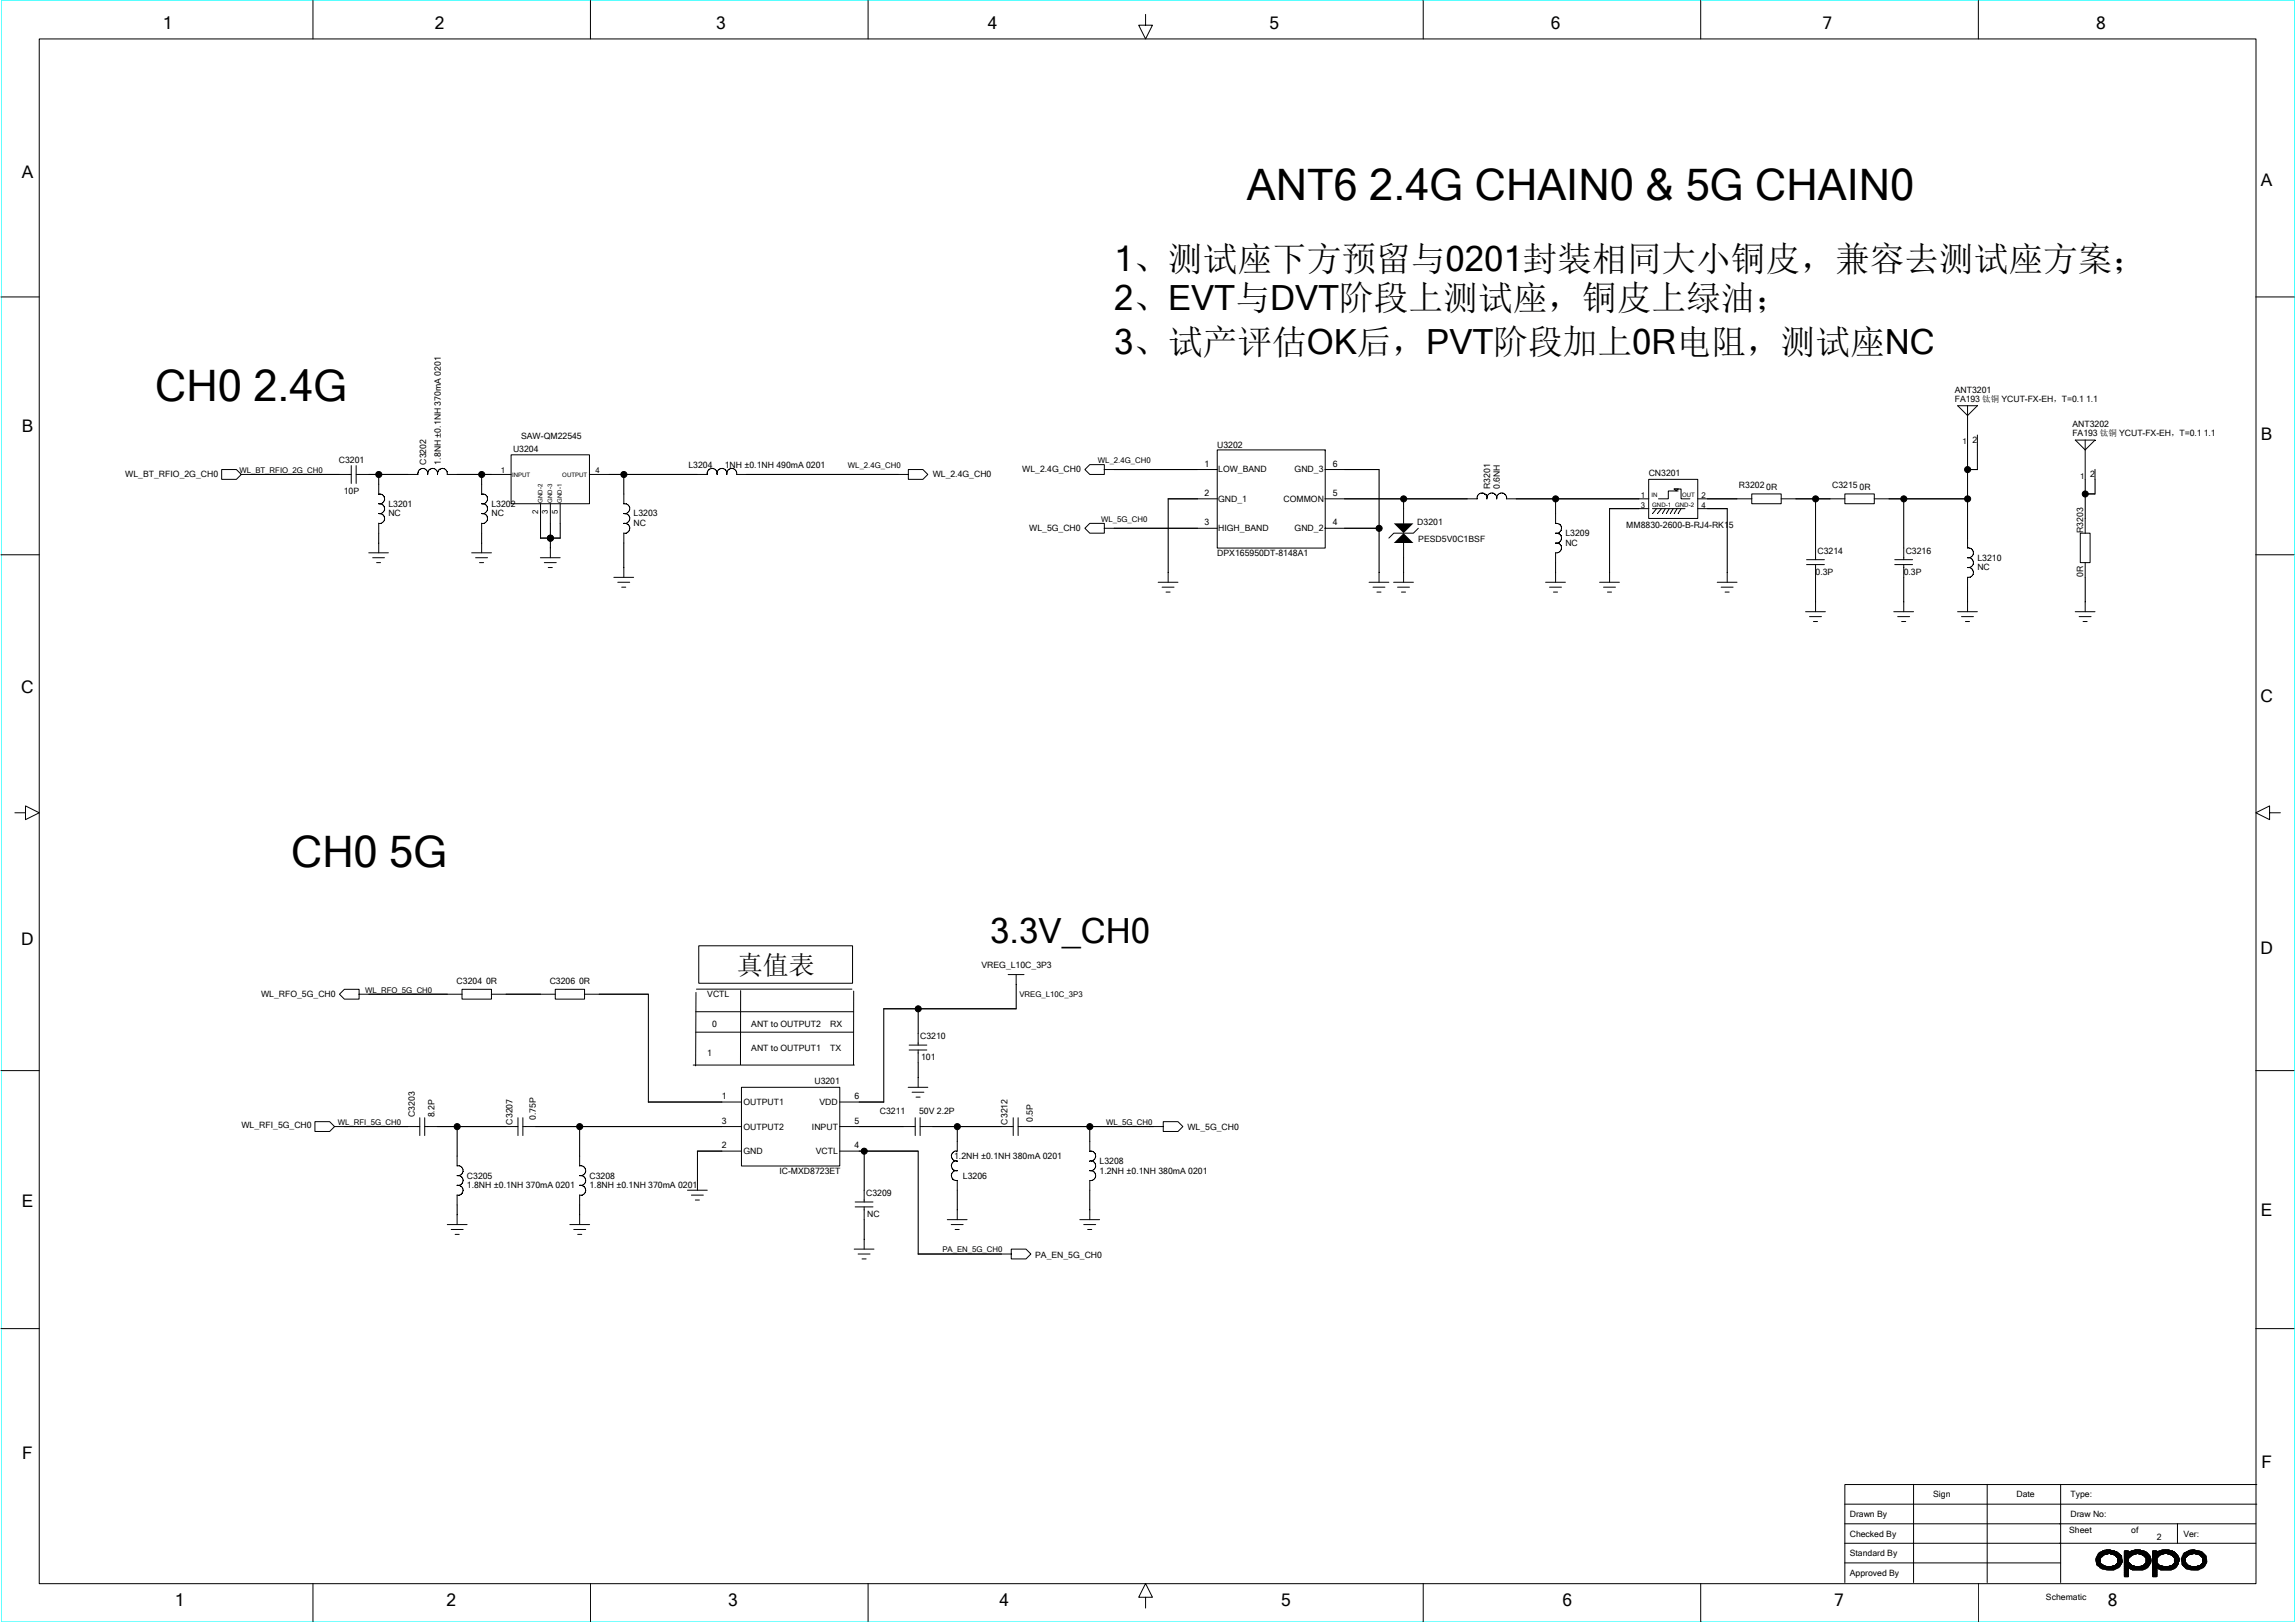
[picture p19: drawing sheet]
<svg xmlns="http://www.w3.org/2000/svg" width="297mm" height="210mm" viewBox="0 0 297 210" stroke-linecap="round" stroke-linejoin="round" font-family="sans-serif">
<defs><g id="words">
<g font-size="5.6">
<text x="161.3" y="25.9">ANT6 2.4G CHAIN0 &amp; 5G CHAIN0</text>
<text x="20.1" y="51.9">CH0 2.4G</text>
<text x="37.7" y="112.2">CH0 5G</text>
</g>
<g font-size="4.5">
<text x="144.1" y="35.1">1、测试座下方预留与0201封装相同大小铜皮，兼容去测试座方案；</text>
<text x="144.1" y="40.1">2、EVT与DVT阶段上测试座，铜皮上绿油；</text>
<text x="144.1" y="45.8">3、试产评估OK后，PVT阶段加上0R电阻，测试座NC</text>
<text x="128.1" y="122">3.3V_CH0</text>
</g>
<text font-size="3.4" x="95.3" y="126">真值表</text>
<g font-size="2.2">
<text x="21.1" y="3.8">1</text>
<text x="56.2" y="3.8">2</text>
<text x="92.7" y="3.8">3</text>
<text x="127.8" y="3.8">4</text>
<text x="164.2" y="3.8">5</text>
<text x="200.6" y="3.8">6</text>
<text x="235.8" y="3.8">7</text>
<text x="271.2" y="3.8">8</text>
<text x="2.8" y="23">A</text>
<text x="292.5" y="24.1">A</text>
<text x="2.8" y="55.8">B</text>
<text x="292.5" y="57">B</text>
<text x="2.7" y="89.7">C</text>
<text x="292.4" y="90.8">C</text>
<text x="2.7" y="122.3">D</text>
<text x="292.4" y="123.5">D</text>
<text x="2.8" y="156.2">E</text>
<text x="292.5" y="157.3">E</text>
<text x="2.9" y="188.8">F</text>
<text x="292.6" y="189.9">F</text>
<text x="22.6" y="207.8">1</text>
<text x="57.8" y="207.8">2</text>
<text x="94.2" y="207.8">3</text>
<text x="129.3" y="207.8">4</text>
<text x="165.7" y="207.8">5</text>
<text x="202.2" y="207.8">6</text>
<text x="237.3" y="207.8">7</text>
<text x="272.7" y="207.8">8</text>
</g>
<g font-size="1.1">
<text x="252.9" y="50.8">ANT3201</text>
<text x="252.9" y="52">FA193 钛铜 YCUT-FX-EH，T=0.1 1.1</text>
<text x="43.8" y="59.9">C3201</text>
<text x="66.4" y="58.5">U3204</text>
<text x="67.4" y="56.8">SAW-QM22545</text>
<text x="157.5" y="58">U3202</text>
<text x="255.2" y="57.3">2</text>
<text x="268.1" y="56.4">FA193 钛铜 YCUT-FX-EH，T=0.1 1.1</text>
<text x="268.1" y="55.3">ANT3202</text>
<text x="16.2" y="61.8">WL_BT_RFIO_2G_CH0</text>
<text x="44.5" y="63.9">10P</text>
<text x="50.2" y="65.6">L3201</text>
<text x="55.1" y="60.1" transform="rotate(-90 55.1 60.1)">C3202</text>
<text x="57" y="60.1" transform="rotate(-90 57 60.1)">1.8NH ±0.1NH 370mA 0201</text>
<text x="63.6" y="65.6">L3202</text>
<text x="89.1" y="60.5">L3204</text>
<text x="93.8" y="60.5">1NH ±0.1NH 490mA 0201</text>
<text x="120.7" y="61.8">WL_2.4G_CH0</text>
<text x="132.2" y="61.1">WL_2.4G_CH0</text>
<text x="155.8" y="60.4">1</text>
<text x="155.8" y="64.2">2</text>
<text x="157.6" y="61.1">LOW_BAND</text>
<text x="157.6" y="64.9">GND_1</text>
<text x="166" y="64.9">COMMON</text>
<text x="167.5" y="61.1">GND_3</text>
<text x="172.4" y="64.2">5</text>
<text x="172.4" y="60.4">6</text>
<text x="192.8" y="63.3" transform="rotate(-90 192.8 63.3)">R3201</text>
<text x="194.1" y="63.3" transform="rotate(-90 194.1 63.3)">0.6NH</text>
<text x="213.3" y="61.6">CN3201</text>
<text x="225" y="63.1">R3202</text>
<text x="228.5" y="63.4">0R</text>
<text x="237" y="63.1">C3215</text>
<text x="240.6" y="63.4">0R</text>
<text x="270.4" y="61.8">2</text>
<text x="50.2" y="66.8">NC</text>
<text x="63.6" y="66.8">NC</text>
<text x="82" y="66.8">L3203</text>
<text x="82" y="68.1">NC</text>
<text x="133.2" y="68.7">WL_5G_CH0</text>
<text x="155.8" y="68">3</text>
<text x="157.5" y="71.9">DPX165950DT-8148A1</text>
<text x="157.6" y="68.7">HIGH_BAND</text>
<text x="167.5" y="68.7">GND_2</text>
<text x="172.4" y="68">4</text>
<text x="183.4" y="68">D3201</text>
<text x="183.5" y="70.1">PESD5V0C1BSF</text>
<text x="202.5" y="69.4">L3209</text>
<text x="202.5" y="70.6">NC</text>
<text x="210.4" y="68.3">MM8830-2600-B-RJ4-RK15</text>
<text x="235.1" y="71.6">C3214</text>
<text x="246.5" y="71.6">C3216</text>
<text x="269.5" y="69" transform="rotate(-90 269.5 69)">R3203</text>
<text x="234.9" y="74.4">0.3P</text>
<text x="246.3" y="74.4">0.3P</text>
<text x="255.8" y="72.5">L3210</text>
<text x="255.8" y="73.8">NC</text>
<text x="269.5" y="74.7" transform="rotate(-90 269.5 74.7)">0R</text>
<text x="127" y="125.2">VREG_L10C_3P3</text>
<text x="33.8" y="129">WL_RFO_5G_CH0</text>
<text x="59.1" y="127.3">C3204</text>
<text x="62.9" y="127.3">0R</text>
<text x="71.1" y="127.3">C3206 0R</text>
<text x="91.5" y="129">VCTL</text>
<text x="91.5" y="136.6">1</text>
<text x="92.1" y="132.8">0</text>
<text x="97.2" y="132.8">ANT to OUTPUT2</text>
<text x="97.2" y="136">ANT to OUTPUT1</text>
<text x="107.4" y="132.8">RX</text>
<text x="107.4" y="136">TX</text>
<text x="119" y="134.5">C3210</text>
<text x="119.2" y="137.1">101</text>
<text x="93.4" y="142.2">1</text>
<text x="96.2" y="143">OUTPUT1</text>
<text x="105.4" y="140.2">U3201</text>
<text x="106" y="143">VDD</text>
<text x="110.5" y="142.2">6</text>
<text x="31.2" y="145.9">WL_RFI_5G_CH0</text>
<text x="53.7" y="144.6" transform="rotate(-90 53.7 144.6)">C3203</text>
<text x="56.2" y="144.6" transform="rotate(-90 56.2 144.6)">8.2P</text>
<text x="66.3" y="145.5" transform="rotate(-90 66.3 145.5)">C3207</text>
<text x="69.3" y="144.9" transform="rotate(-90 69.3 144.9)">0.75P</text>
<text x="93.4" y="148.6">2</text>
<text x="93.4" y="145.4">3</text>
<text x="96.2" y="146.1">OUTPUT2</text>
<text x="96.2" y="149.3">GND</text>
<text x="105" y="146.1">INPUT</text>
<text x="105.5" y="149.3">VCTL</text>
<text x="110.5" y="145.4">5</text>
<text x="110.5" y="148.6">4</text>
<text x="113.8" y="144.1">C3211</text>
<text x="118.9" y="144.1">50V 2.2P</text>
<text x="123.4" y="150">1.2NH ±0.1NH 380mA 0201</text>
<text x="130.4" y="145.5" transform="rotate(-90 130.4 145.5)">C3212</text>
<text x="133.6" y="145.2" transform="rotate(-90 133.6 145.2)">0.5P</text>
<text x="153.6" y="146.1">WL_5G_CH0</text>
<text x="60.4" y="152.5">C3205</text>
<text x="60.4" y="153.8">1.8NH ±0.1NH 370mA 0201</text>
<text x="76.3" y="153.8">1.8NH ±0.1NH 370mA 0201</text>
<text x="76.3" y="152.5">C3208</text>
<text x="100.8" y="151.9">IC-MXD8723ET</text>
<text x="112.1" y="154.8">C3209</text>
<text x="124.6" y="152.5">L3206</text>
<text x="142.3" y="150.6">L3208</text>
<text x="142.3" y="151.8">1.2NH ±0.1NH 380mA 0201</text>
<text x="112.2" y="157.4">NC</text>
<text x="133.9" y="162.8">PA_EN_5G_CH0</text>
<text x="239.3" y="196.3">Drawn By</text>
<text x="250.1" y="193.7">Sign</text>
<text x="260.9" y="193.7">Date</text>
<text x="267.9" y="193.7">Type:</text>
<text x="267.9" y="196.3">Draw No:</text>
<text x="239.3" y="198.8">Checked By</text>
<text x="239.3" y="201.3">Standard By</text>
<text x="239.3" y="203.9">Approved By</text>
<text x="267.7" y="198.3">Sheet</text>
<text x="275.7" y="198.3">of</text>
<text x="279" y="199.2">2</text>
<text x="282.5" y="198.8">Ver:</text>
<text x="264.7" y="207">Schematic</text>
</g>
<g font-size="1">
<text x="142" y="59.9">WL_2.4G_CH0</text>
<text x="253.9" y="57.5">1</text>
<text x="31" y="61.2">WL_BT_RFIO_2G_CH0</text>
<text x="64.8" y="61.2">1</text>
<text x="77" y="61.2">4</text>
<text x="109.7" y="60.5">WL_2.4G_CH0</text>
<text x="212.3" y="65.7">3</text>
<text x="212.3" y="64.5">1</text>
<text x="220.1" y="64.5">2</text>
<text x="220.1" y="65.7">4</text>
<text x="269.1" y="61.9">1</text>
<text x="69.6" y="66.5" transform="rotate(-90 69.6 66.5)">2</text>
<text x="70.9" y="66.5" transform="rotate(-90 70.9 66.5)">3</text>
<text x="72.2" y="66.5" transform="rotate(-90 72.2 66.5)">5</text>
<text x="142.4" y="67.5">WL_5G_CH0</text>
<text x="47.2" y="128.4">WL_RFO_5G_CH0</text>
<text x="131.9" y="129.1">VREG_L10C_3P3</text>
<text x="43.7" y="145.5">WL_RFI_5G_CH0</text>
<text x="143.1" y="145.5">WL_5G_CH0</text>
<text x="121.9" y="162">PA_EN_5G_CH0</text>
</g>
<g font-size=".8">
<text x="66.2" y="61.7">INPUT</text>
<text x="70.2" y="65" transform="rotate(-90 70.2 65)">GND-2</text>
<text x="71.4" y="65" transform="rotate(-90 71.4 65)">GND-3</text>
<text x="72.7" y="65" transform="rotate(-90 72.7 65)">GND-1</text>
<text x="72.7" y="61.7">OUTPUT</text>
<text x="213.7" y="64.3">IN</text>
<text x="213.8" y="65.6">GND-1 GND-2</text>
<text x="217.6" y="64.3">OUT</text>
</g>
</g></defs>
<path d="M.1 0h296.8v209.8h-296.8z" fill="none" stroke="#0ff" stroke-width=".13"/>
<g fill="none" stroke="#000" stroke-width=".13">
<path d="M5.1 5h286.8v199.9h-286.8zM40.5 .1v4.9M76.4 .1v4.9M112.3 .1v4.9M148.2 1.9v1.4h.9l-.9 1.7-.9-1.7h.9M184.1 .1v4.9M220 .1v4.9M255.9 .1v4.9M.1 38.4h5M291.8 38.4h5M66.1 58.8h10.2v6.4h-10.2zM157.5 58.2h13.9v12.7h-13.9z"/>
<path d="M171.4 58.2h.1M253.3 52.5h2.5l-1.3 1.3-1.2-1.3M254.5 52.5v18.4a.63 .63 0 0 1 .8 .5 .63 .63 0 0 1-.6 .8M255.8 56.3v4.5M268.5 56.9h2.5l-1.2 1.3zM269.8 56.9v12.1M.1 71.8h5M28.7 60.7h1.9l.6 .7-.6 .6h-1.9zM31.2 61.4h14.2M45.4 60.2v2.3M46.1 61.4h8M46.1 60.2v2.3"/>
<path d="M47.7 71.5h2.5M48.2 72.2h1.5M48.7 72.8h.5M49 63.9a.65 .65 0 0 1 .7 .5 .65 .65 0 0 1-.5 .8M49 65.2h.1M49 66.4h.1M49 67.7v3.8M49 66.4a.65 .65 0 0 1 .8 .7 .65 .65 0 0 1-.8 .6M49 61.4v2.5M49 65.2a.65 .65 0 0 1 .7 .5 .65 .65 0 0 1-.5 .8M55.3 61.4a.65 .65 0 0 0-.6-.8 .65 .65 0 0 0-.6 .8M56.6 61.4a.65 .65 0 0 0-.7-.8 .65 .65 0 0 0-.6 .8"/>
<path d="M57.8 61.4h8.3M57.9 61.2v.2M57.9 61.2a.65 .65 0 0 0-.8-.6 .65 .65 0 0 0-.5 .8M61 71.5h2.6M61.5 72.2h1.6M62 72.8h.6M62.3 63.9a.65 .65 0 0 1 .8 .6 .65 .65 0 0 1-.8 .7M62.3 65.2a.65 .65 0 0 1 .8 .6 .65 .65 0 0 1-.8 .6M62.3 66.4a.65 .65 0 0 1 .8 .7 .65 .65 0 0 1-.8 .6M62.3 61.4v2.5M62.3 67.7v3.8M69.9 69.6h2.6"/>
<path d="M69.9 72.2h2.6M69.9 65.2v4.4M70.4 72.8h1.6M70.9 73.4h.6M71.2 65.2v7M72.5 65.2v4.4M76.2 61.4h15.3M79.4 74.7h2.6M79.9 75.3h1.6M80.4 76h.6M80.7 65.2h.3a.62 .62 0 0 1 .5 .5M80.7 61.4v3.8"/>
<path d="M80.7 69v5.7M81.5 65.7a.67 .67 0 0 1-.8 .7l.3 .1a.62 .62 0 0 1 .5 .5M81.5 66.9a.67 .67 0 0 1-.8 .8 .65 .65 0 0 1 .8 .6 .65 .65 0 0 1-.8 .7M92.8 61.2v.2a.64 .64 0 0 1 .5-.8 .64 .64 0 0 1 .7 .6M92.8 61.2a.64 .64 0 0 0-.8-.6 .64 .64 0 0 0-.5 .8M94 61.2v.2a.64 .64 0 0 1 .6-.8 .64 .64 0 0 1 .7 .6M95.3 61.4h22.2M95.3 61.2v.2M117.5 60.7h1.9l.6 .7-.6 .6h-1.9zM141 67.7h1.9v1.3h-1.9l-.6-.7zM141 60.1h1.9v1.3h-1.9l-.6-.7zM142.9 68.3h14.6"/>
<path d="M142.9 60.7h14.6M149.8 75.3h2.6M150.3 76h1.6M150.9 76.6h.5M151.1 64.5h6.4M151.1 64.5v10.8M171.4 60.7h7v14.6M171.4 68.3h7M171.4 64.5h19.7M177.1 75.3h2.6M177.6 76h1.6M178.1 76.6h.6"/>
<path d="M180.3 75.3h2.6M180.8 76h1.5M181.3 76.6h.5M181.6 64.5v3.2M181.6 70.2v5.1M183.5 68.3l-.6 .7h-2.6l-.6 .6M192.4 64.5v.1M192.4 64.4a.65 .65 0 0 0-.8-.6 .65 .65 0 0 0-.5 .8M193.6 64.5v.1M193.6 64.5a.65 .65 0 0 1 .7-.7 .65 .65 0 0 1 .6 .7M193.7 64.4a.65 .65 0 0 0-.8-.6 .65 .65 0 0 0-.5 .7M194.9 64.5h18.4"/>
<path d="M200 75.3h2.5M200.5 76h1.5M201 76.6h.5M201.2 64.5v3.2a.64 .64 0 0 1 .8 .6 .64 .64 0 0 1-.6 .7M201.3 69h-.1a.68 .68 0 0 1 .8 .5M201.3 70.3h-.1a.68 .68 0 0 1 .8 .5M201.5 71.5h-.3v3.8M202 69.5a.7 .7 0 0 1-.6 .8M202 70.7a.66 .66 0 0 1-.6 .8M206.9 75.3h2.6M207.5 76h1.5M208 76.6h.5"/>
<path d="M213.3 62h6.3v5.1h-6.3zM213.3 65.8h-5.1v9.5M213.8 65.8h4.2M214.3 65.8l-.5 .6M214.9 65.8l-.5 .6M215.5 65.8l-.4 .6M216 65.8l-.4 .6M216.5 65.8l-.4 .6M216.6 63.3h.5l-.3 .2zM216.6 63.3h.9v1.2h1.1M217 65.8l-.4 .6M217.1 63.5h-1.3v1h-1.2"/>
<path d="M217.5 65.8l-.4 .6M219.6 65.8h3.9v9.5M219.6 64.5h7M222.2 75.3h2.5M222.7 76h1.5M223.2 76.6h.5M226.6 63.9h3.8v1.3h-3.8zM230.4 64.5h8.3M233.6 79.1h2.6M233.7 73h2.3M233.7 72.4h2.3M234.1 79.8h1.5"/>
<path d="M234.9 64.5v7.9M234.9 73v6.1M238.7 63.9h3.8v1.3h-3.8zM242.5 64.5h12M245 79.1h2.6M245.1 73h2.3M245.1 72.4h2.3M245.5 79.8h1.6M246.3 73v6.1M246.3 64.5v7.9M253.3 79.1h2.5M253.8 79.8h1.5"/>
<path d="M254.5 60.7h1.3M254.5 72.2a.64 .64 0 0 1 .8 .5 .64 .64 0 0 1-.6 .7M254.5 73.4a.64 .64 0 0 1 .8 .6 .64 .64 0 0 1-.6 .7M254.5 74.7v4.4M254.5 74.7h.2M268.5 79.1h2.5M269 79.8h1.5M269.1 69h1.3v3.8h-1.3zM269.8 72.8v6.3M271 60.7v3.2h-1.3M291.8 71.8h5M234.6 80.4h.5"/>
<path d="M246 80.4h.5M254.3 80.4h.5M269.5 80.4h.5M1.9 105.2h1.4v-.9l1.8 .9-1.8 .8v-.8M293.6 105.2v-.9l-1.8 .9 1.8 .8v-.8h1.4M.1 138.5h5M44.6 128h1.9v1.3h-1.9l-.7-.7zM46.4 128.6h13.4M59.8 128h3.8v1.3h-3.8zM63.6 128.6h8.3M71.8 128h3.8v1.3h-3.8zM75.6 128.6h8.3v14"/>
<path d="M89.7 137.8h20.8M90 133.5h20.4M90 130.9h20.4M90 128.4v9.5M90.1 128h20.1M90.4 122.4h19.9v4.8h-19.9zM95.8 128.2v9.5M110.4 128.2v9.6M117.6 135.8h2.3M117.6 135.2h2.3M118.8 135.8v4.9M118.8 130.5v4.7"/>
<path d="M130.4 126.1h2.1M131.5 126.1v4.4M131.5 130.5h-17.2v12.1M291.8 138.5h5M40.7 145.1h1.9l.7 .7-.7 .6h-1.9zM43.3 145.8h11M54.3 144.6v2.3M54.9 145.8h12.1M54.9 144.6v2.3M57.9 158.4h2.5M58.4 159.1h1.5M58.9 159.7h.5"/>
<path d="M59.1 145.8v5.1l.1-.1a.66 .66 0 0 1 .7 .5M59.1 154.6v3.8M59.2 153.4h-.1a.68 .68 0 0 1 .8 .5M59.3 152.1h-.2h.1a.66 .66 0 0 1 .7 .5M59.9 151.3v.2a.64 .64 0 0 1-.6 .6M59.9 152.6v.2a.64 .64 0 0 1-.6 .6M59.9 153.8v.4a.61 .61 0 0 1-.8 .4M67 144.6v2.3M67.6 144.6v2.3M73.7 158.4h2.6M74.2 159.1h1.6M74.7 159.7h.6"/>
<path d="M75 153.4a.65 .65 0 0 1 .8 .6 .65 .65 0 0 1-.8 .6M75 145.8v5.1a.63 .63 0 0 1 .8 .5 .63 .63 0 0 1-.6 .7M75 154.6v3.8M75.2 152.1h-.2a.64 .64 0 0 1 .8 .6 .64 .64 0 0 1-.8 .7M88.9 154h2.6M89.4 154.6h1.6M90 155.3h.5M90.2 148.9v5.1M95.9 140.7h12.7v10.2h-12.7zM95.9 145.8h-28.3M95.9 142.6h-12M95.9 148.9h-5.7"/>
<path d="M108.6 145.8h9.8M108.6 148.9h10.2v13.4M108.6 142.6h5.7M110.6 156.1h2.3M110.6 155.5h2.3M111.8 156.1v5.5M111.8 148.9v6.6M117.5 140.7h2.5M118 141.3h1.5M118.4 144.6v2.3M118.5 141.9h.5M119 145.8h12.1"/>
<path d="M119 144.6v2.3M122.6 157.8h2.5M123.1 158.4h1.5M123.6 159.1h.5M123.8 145.8v3.1a.64 .64 0 0 0-.7 .7 .64 .64 0 0 0 .8 .6M123.8 152.7v5.1M123.8 151.5a.65 .65 0 0 0-.7 .6 .65 .65 0 0 0 .8 .6M123.8 150.2a.65 .65 0 0 0-.7 .6 .65 .65 0 0 0 .8 .7M131.1 144.6v2.3M131.7 145.8h18.8M131.7 144.6v2.3M139.7 157.8h2.6"/>
<path d="M140.2 158.4h1.5M140.7 159.1h.5M141 145.8v3.1a.63 .63 0 0 1 .7 .6 .63 .63 0 0 1-.5 .7M141.2 152.7h-.2v5.1M141.2 151.5h-.2a.64 .64 0 0 1 .7 .5 .64 .64 0 0 1-.5 .7M141.2 150.2h-.2a.64 .64 0 0 1 .7 .5 .64 .64 0 0 1-.5 .8M150.5 145.1h1.9l.6 .7-.6 .6h-1.9zM.1 171.9h5M110.5 161.6h2.6M111 162.2h1.6M111.5 162.9h.6M118.8 162.2h12"/>
<path d="M130.8 161.6h1.9l.7 .6-.7 .7h-1.9zM291.8 171.9h5M238.7 194.6h53.3M247.6 192v12.7M257.1 192v12.7M266.6 192v12.7M281.7 197.1v2.6M291.8 199.7h-53.1M291.8 197.1h-53.1M292 192.1h-53.3v12.6M40.5 204.9v4.9M76.4 204.9v4.9"/>
<path d="M112.3 204.9v4.9M148.2 206.7h.9l-.9-1.8-.9 1.8h.9v1.3M184.1 204.9v4.9M220 204.9v4.9M238.7 202.2h27.9M255.9 204.9v4.9M271.1 201.6h.7M271.1 201.7h.6M271.1 201.8h.6M271.1 202h.6M271.1 202.1h.6M271.3 201.3h.8"/>
<path d="M271.3 202.3h.6M271.3 202.5h.8M271.3 202.2h.4M271.3 201.4v1.1M271.4 202.6h.8M271.4 202.5v-1.3v1.4h.7M271.5 202.2v.4h.8M271.5 200.9a2.21 2.21 0 0 1 3 .4l.1 .8-.4 .6-.8 .4h-.6l-.9-.1-.6-.5-.1-.8zM271.5 201v1.6v-1.5v.1M271.7 201.6l.5-.4 .6-.3 .8 .3 .4 .4v.6l-.4 .4-.8 .1-.6-.1-.5-.4zM271.7 200.9v1.8M271.7 200.8h2.2"/>
<path d="M271.8 200.8v.7M271.8 202.3v.5M271.9 202.5v.5h1.9M271.9 200.8v.6h-.6M272.1 202.4v.6M272.1 200.7v.5M272.1 200.7h1.4M272.2 200.7v.5h-.8M272.3 202.6v.4M272.3 200.7v.4M272.3 200.6h.8M272.4 202.7v.4"/>
<path d="M272.4 200.7v.4M272.5 203.1h1.1M272.6 202.7v.4M272.6 200.5v.6M272.7 202.7v.4M272.7 200.5v.6h-1.3M272.8 202.7v.4M272.8 200.5v.4M272.9 202.7v.4M272.9 200.5v.4M273.1 202.7v.4M273.1 200.5v.6h1.1"/>
<path d="M273.2 202.7v.4M273.2 200.7v.4M273.3 202.6v.5M273.3 200.7v.4M273.4 202.6h.9M273.4 202.6v.5M273.4 200.7v.4M273.4 201.2h1M273.6 202.6v.4M273.6 200.7v.5M273.7 200.8v.5h.8M273.7 202.4v.6h-1.5v-.4"/>
<path d="M273.8 200.8v.6h.7M273.8 202.3v.5M273.9 201.8h.7M273.9 202h.7M273.9 202.1h.7M273.9 202.2h.6M273.9 201.7h.6M274 202.2v.6M274 200.8v.8h.5M274 200.9h-2.5M274.1 200.9v1.9h-2.5M274.2 201v1.7h-2.6"/>
<path d="M274.3 201.2v1.3h-.6M274.5 201.3v1h-.7M274.8 200.8h2.8M274.8 200.9h3M274.8 203h.6M274.8 203.1h.6M274.8 200.7h.6M274.8 203.2h.6M274.8 203.3h.6M274.8 203.5h.6M274.8 203.6h.6M274.8 203.7h.6"/>
<path d="M274.8 203.9h.6M274.8 201.2h1.2M274.8 202.6h1.1M274.8 202.5h.9M274.8 202.3h.8M274.8 202.2h.7M274.8 201.6h.6M274.8 201.7h.6M274.8 201.8h.6M274.8 202h.6M274.8 202.1h.6M274.8 200.7h.6v.2v-.1h.1a2.27 2.27 0 0 1 2.3 .1 1.03 1.03 0 0 1 .2 1.6l-.2 .3-.5 .3h-1.4l-.5-.3v1.2h-.6z"/>
<path d="M274.8 200.7v3.3M275 200.7v3.3M275.1 200.7v3.3M275.2 200.7v3.3M275.4 201.6l.5-.4 .6-.3 .8 .3 .3 .4v.6l-.3 .4-.8 .1-.6-.1-.5-.4zM275.4 200.7v3.3h-.6M275.5 200.8v.8M275.5 202.2v.6M275.6 200.8v.6h-.8M275.6 202.3v.7h2M275.7 200.7h1.7M275.7 200.7v.6h-.9"/>
<path d="M275.7 202.4v.6M275.9 200.7v.5M275.9 202.6v.5h1.4v-.5M276 200.7v.4M276 202.6v.5M276.1 202.6v.5M276.1 200.5v.6M276.2 200.6h.7M276.2 202.7v.4M276.2 200.5v.6h-1.4M276.4 202.7v.4M276.4 200.5v.6"/>
<path d="M276.5 202.7v.4M276.5 200.5v.4M276.6 202.7v.4M276.6 200.5v.6M276.7 201.1h1.2M276.8 202.7v.4M276.8 200.5v.6M276.9 202.7v.4M276.9 200.5v.6M277 202.6v.5M277 200.7v.4M277.1 201.2h.9v1.4"/>
<path d="M277.1 202.6h.8M277.1 202.6v.5M277.1 200.7v.4M277.3 200.7v.5M277.4 202.5h.6M277.4 202.4v.6M277.4 200.7v.6h.7v1h-.6M277.5 202.3v.7M277.5 200.8v.6h.6M277.6 202.2h.7M277.6 201.7h.7M277.6 201.8h.7"/>
<path d="M277.6 202.1h.7M277.6 202.2v.6M277.6 200.8v.8h.5M277.8 200.9v1.9h-3M277.9 201v1.7h-3.1M278.3 201.8v.2h-.7M278.5 203h.5M278.5 203.1h.5M278.5 203.2h.5M278.5 203.3h.5M278.5 203.5h.5M278.5 203.6h.5"/>
<path d="M278.5 203.7h.5M278.5 203.9h.5M278.5 200.9h3M278.5 200.8h2.8M278.5 200.7h.5M278.5 201.2h1M278.5 202.6h1M278.5 202.5h.8M278.5 202.3h.7M278.5 202.2h.5M278.5 201.6h.5M278.5 201.7h.5"/>
<path d="M278.5 201.8h.5M278.5 202h.5M278.5 202.1h.5M278.5 200.7h.5v.2v-.1h.2a2.17 2.17 0 0 1 2.4 .3l.1 .2a.49 .49 0 0 1 .1 .8v.2a1.37 1.37 0 0 1-.9 .8h-1.4l-.5-.3v1.2h-.5zM278.5 200.7v3.3M278.7 200.7v3.3M278.8 200.7v3.3M278.9 200.7v3.3M279 200.7v3.3h-.5M279.2 202.3v.5M279.2 200.8v.6h-.7M279.3 202.4v.6h2"/>
<path d="M279.3 200.7v.6h-.8M279.4 200.7h1.7M279.4 202.6v.4M279.4 200.7v.5M279.4 201.2l.8-.3 .7 .3 .4 .4v.6l-.4 .4-.7 .1-.8-.1-.4-.4v-.6zM279.5 202.6v.5M279.5 200.7v.4M279.7 202.6v.5M279.7 200.5v.6M279.8 202.6v.5M279.8 200.5v.6h-1.3M279.9 202.7v.4"/>
<path d="M279.9 200.5v.6M280.1 202.7v.4M280.1 200.5v.4M280.2 202.7v.4M280.2 200.5v.4M280.3 202.7v.4M280.3 200.5v.4M280.4 201.1h1.2M280.4 202.7v.4M280.4 200.5v.6M280.6 202.7v.4M280.6 200.5v.6"/>
<path d="M280.7 202.6v.5M280.7 200.5v.6M280.8 201.2h.9v1.4M280.8 202.6v.5M280.8 200.7v.4M280.8 202.6h.8M280.9 202.6v.5h-1.4M280.9 200.7v.5M281 202.5h.7M281.1 202.4v.6M281.1 200.7v.6h.7v1h-.6M281.2 202.3v.7"/>
<path d="M281.2 200.8v.6h.6M281.3 201.6h.7M281.3 201.7h.7M281.3 201.8h.7M281.3 202h.7M281.3 202.2h.6M281.3 202.1h.5M281.3 200.8v2M281.4 200.9v1.9h-2.9M281.6 201v1.7h-3.1M282.2 201.7h.5M282.2 201.8h.5"/>
<path d="M282.2 202h.5M282.3 201.6h.4M282.3 202.3h.6M282.3 202.2h.4M282.3 201.3v1.2h.7M282.3 202.1h.4M282.4 201.2h.8M282.5 201v1.6h.7M282.6 200.9h2.4M282.6 200.9v1.8h2.5v-1.7M282.6 200.9a2.03 2.03 0 0 1 2.8 .4l.1 .8-.4 .6-.8 .4-1.5-.1-.5-.5-.1-.8zM282.7 201.6l.4-.4 .7-.3 .8 .3 .4 .4v.6a1.52 1.52 0 0 1-2.3 0z"/>
<path d="M282.7 200.9v1.9h2.3M282.8 200.8h2.1M282.8 202.2v.8h1.8v-.4M282.8 200.8v.6h-.5M283 202.3v.7M283 200.8v.5h-.6M283.1 200.7h1.2M283.1 202.4v.6M283.1 200.7v.5M283.2 202.6v.4M283.2 200.7v.4M283.3 200.6h.7"/>
<path d="M283.3 202.6v.5M283.3 200.7v.4M283.5 200.7v.4M283.6 202.7v.4M283.6 200.5v.6h-1M283.7 202.7v.4M283.7 200.5v.6M283.8 202.7v.4M283.8 200.5v.4M284 202.7v.4M284 200.5v.6M284.1 201.1h1"/>
<path d="M284.1 200.7v.4M284.1 202.7v.4M284.2 200.7v.4M284.2 202.7v.4M284.3 200.7v.4M284.3 202.6v.5M284.5 200.7v.4M284.5 202.6v.5h-1v-.4M284.6 201.2h.6v1.4h-.9M284.6 200.7v.5M284.7 202.5h.5M284.7 200.8v.5h.7v1h-.6"/>
<path d="M284.7 202.4v.6M284.9 200.8v.6h.5M284.9 202.3v.5M285 201.8h.5M285 202h.5M285 202.1h.5M285 202.2h.4M285 201.6h.4M285 201.7h.4M285 200.9v1.9"/>
<circle cx="49" cy="61.4" r=".39"/>
<circle cx="62.3" cy="61.4" r=".39"/>
<circle cx="71.2" cy="69.6" r=".39"/>
<circle cx="80.7" cy="61.4" r=".39"/>
<circle cx="178.4" cy="68.4" r=".39"/>
<circle cx="181.6" cy="64.5" r=".39"/>
<circle cx="201.3" cy="64.5" r=".39"/>
<circle cx="234.9" cy="64.5" r=".39"/>
<circle cx="246.3" cy="64.5" r=".39"/>
<circle cx="254.6" cy="64.5" r=".39"/>
<circle cx="254.6" cy="60.8" r=".39"/>
<circle cx="269.8" cy="63.9" r=".39"/>
<circle cx="118.8" cy="130.5" r=".39"/>
<circle cx="59.1" cy="145.8" r=".39"/>
<circle cx="75" cy="145.8" r=".39"/>
<circle cx="111.8" cy="148.9" r=".39"/>
<circle cx="123.9" cy="145.8" r=".39"/>
<circle cx="141" cy="145.8" r=".39"/>
</g>
<g fill="#000">
<path d="M47.7 61.4h1.3zM49 69v1.3zM49 61.4v1.2zM62.3 69v1.3zM62.3 61.4h1.3zM62.3 61.4v1.2zM69.9 67.7v1.9zM69.9 69.6h1.3zM71.2 69.6v1.3zM71.2 67.7v1.9zM71.2 69.6h1.3zM72.5 67.7v1.9z"/>
<path d="M78.8 61.4h1.9zM181.6 72.2v1.9zM181.6 64.5v1.3zM201.2 72.8v1.3zM201.2 64.5v1.9zM234.9 64.5h1.9zM244.4 64.5h1.9zM254.5 76v1.9zM254.5 60.7h1.3zM269.8 63.9h1.2zM269.8 62v1.9zM271 62v1.9z"/>
<path d="M118.8 137.5v1.9zM59.1 155.9v1.3zM75 155.9v1.3zM111.2 148.9h.6zM123.8 145.8v1.9zM141 145.8v1.9z"/>
</g>
<g fill="#000">
<path d="M180.3 67.7h2.6l-1.3 1.3zM181.6 69l1.3 1.3h-2.6z"/>
<circle cx="49" cy="61.4" r=".4"/>
<circle cx="62.3" cy="61.4" r=".4"/>
<circle cx="71.2" cy="69.6" r=".4"/>
<circle cx="80.7" cy="61.4" r=".4"/>
<circle cx="178.4" cy="68.3" r=".4"/>
<circle cx="181.6" cy="64.5" r=".4"/>
<circle cx="201.3" cy="64.5" r=".4"/>
<circle cx="234.9" cy="64.5" r=".4"/>
<circle cx="246.3" cy="64.5" r=".4"/>
<circle cx="254.5" cy="60.7" r=".4"/>
<circle cx="254.5" cy="64.5" r=".4"/>
<circle cx="269.8" cy="63.9" r=".4"/>
<circle cx="118.8" cy="130.5" r=".4"/>
<circle cx="59.1" cy="145.8" r=".4"/>
<circle cx="75" cy="145.8" r=".4"/>
<circle cx="111.8" cy="148.9" r=".4"/>
<circle cx="123.8" cy="145.8" r=".4"/>
<circle cx="141" cy="145.8" r=".4"/>
</g>
<use href="#words"/>
</svg>
